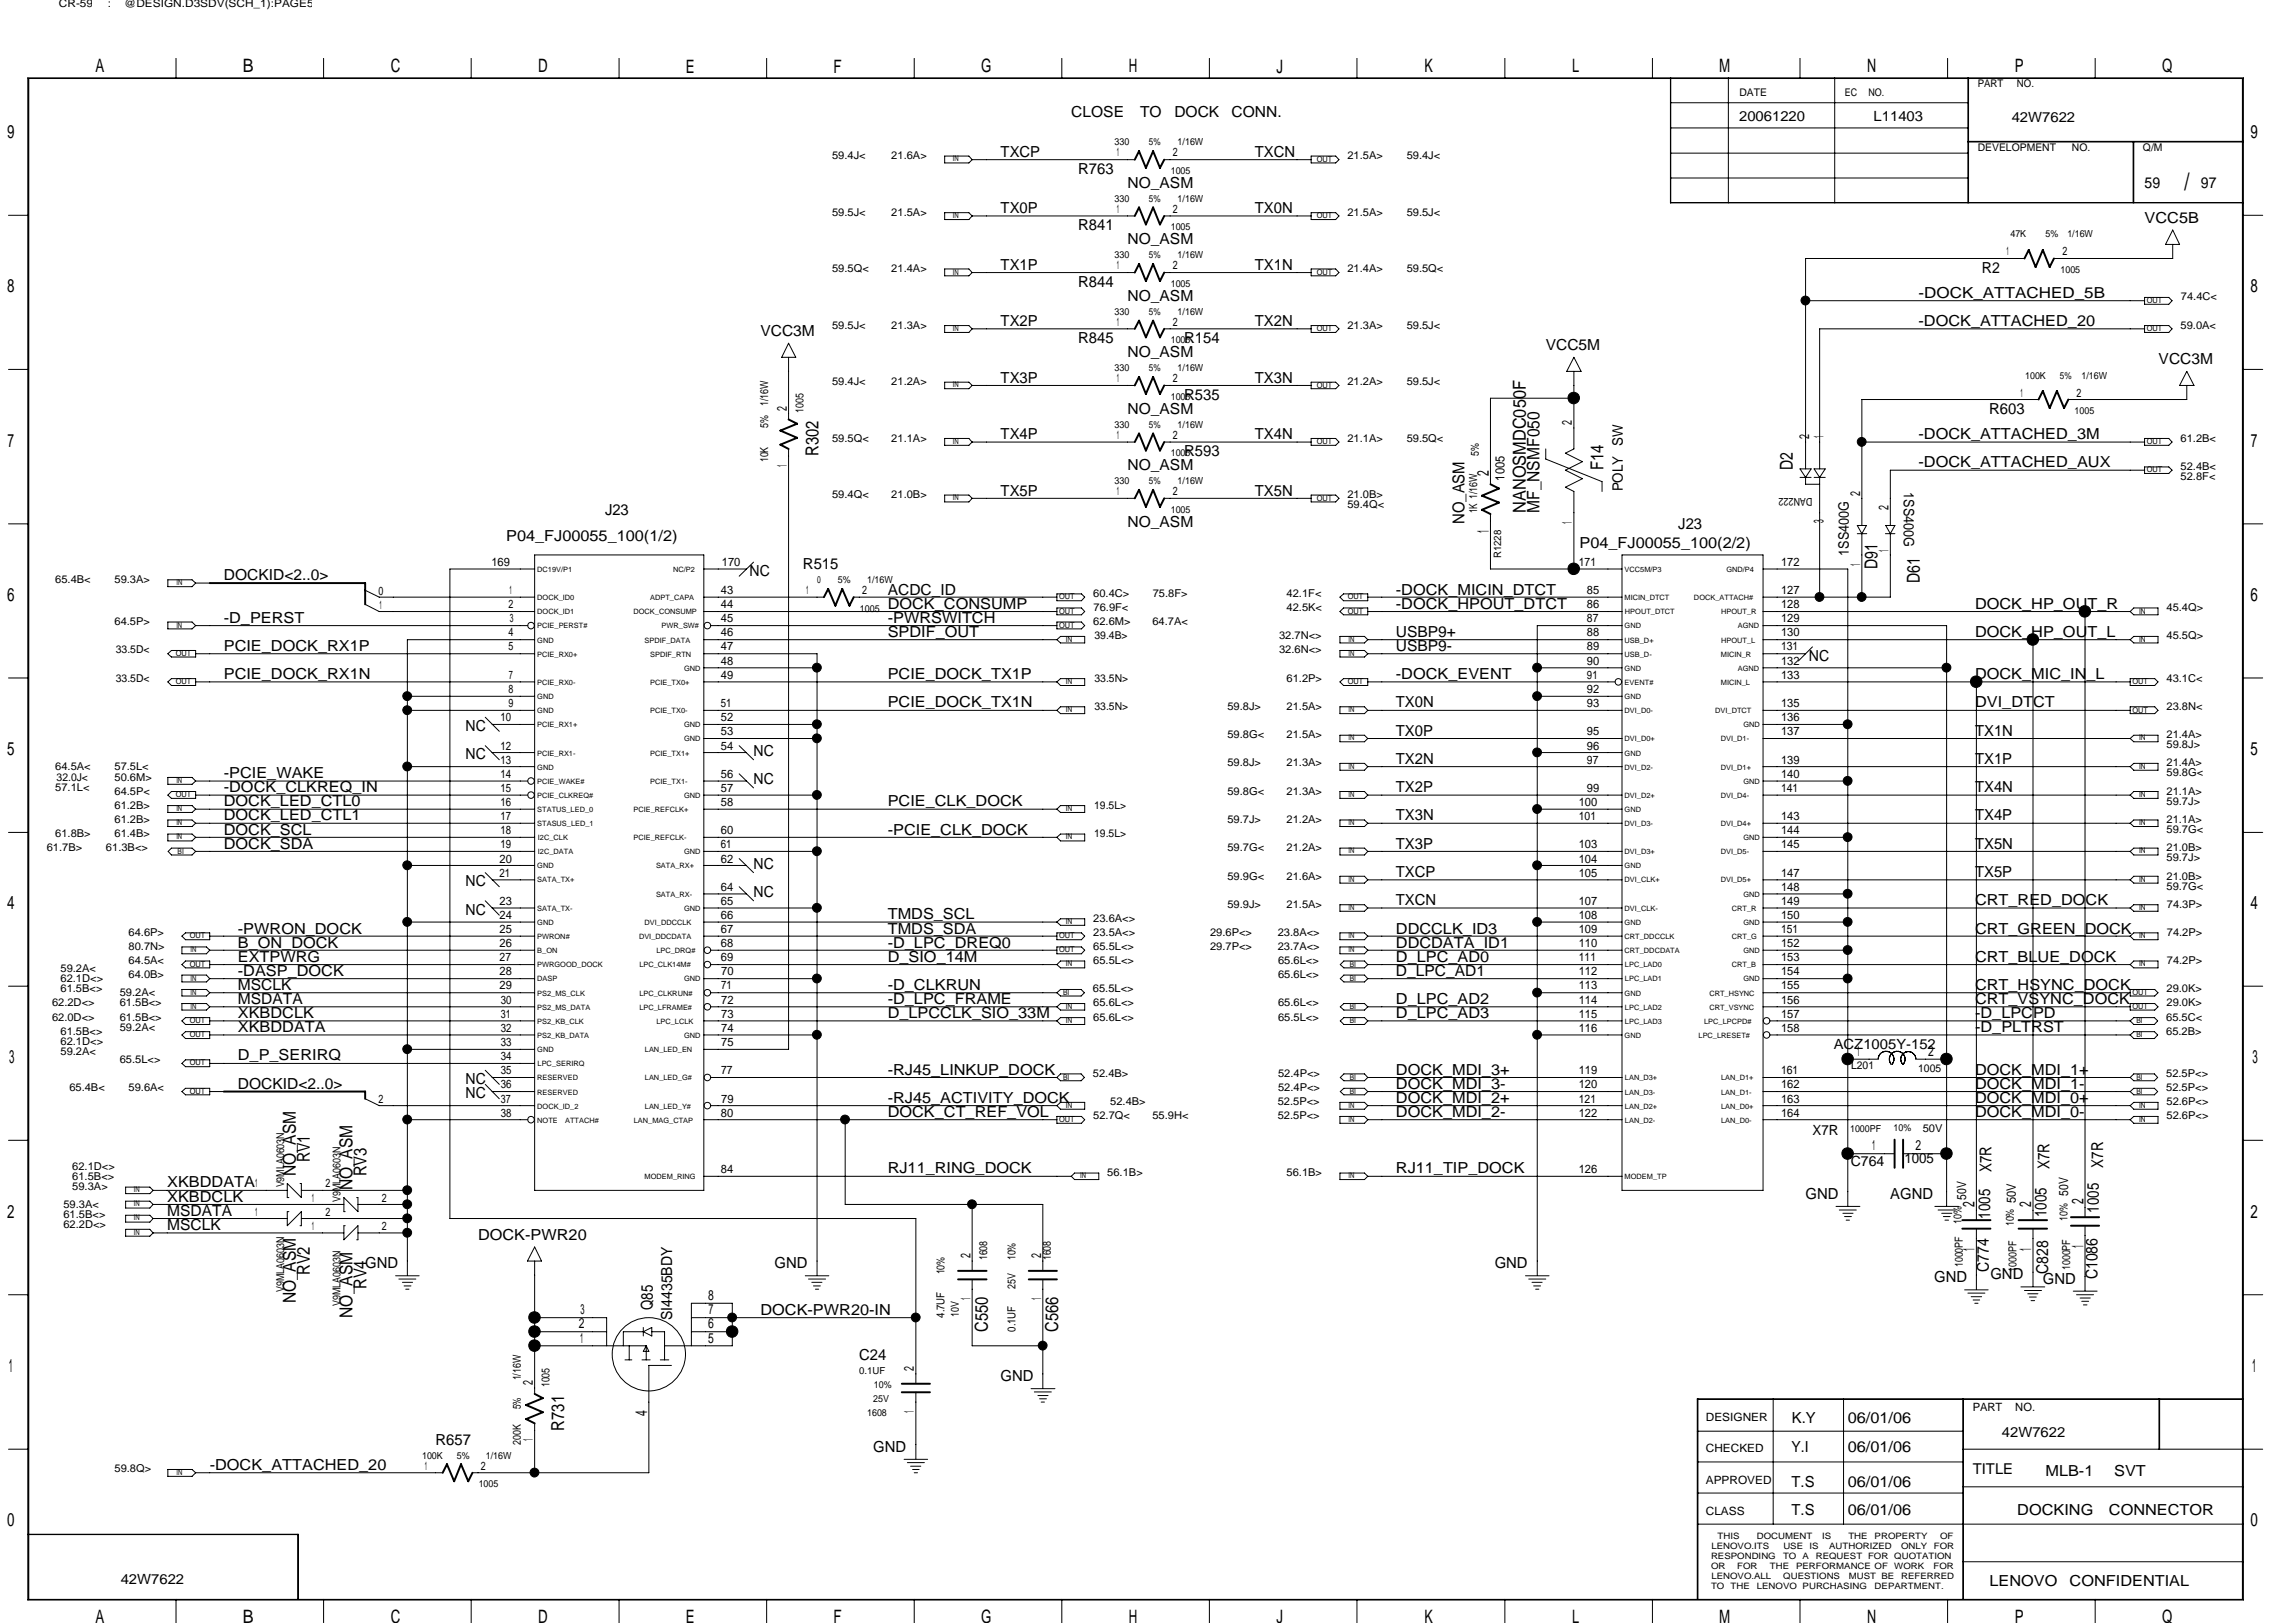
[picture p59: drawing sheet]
<svg xmlns="http://www.w3.org/2000/svg" width="297mm" height="210mm" viewBox="0 0 297 210" stroke-linecap="round" stroke-linejoin="round" font-family="sans-serif">
<defs><g id="words">
<text font-size="3.1" x="282.6" y="24.6">/</text>
<g font-size="2.4">
<text x="12.4" y="9.4">A</text>
<text x="31.4" y="9.4">B</text>
<text x="50.5" y="9.4">C</text>
<text x="69.6" y="9.4">D</text>
<text x="88.7" y="9.4">E</text>
<text x="107.8" y="9.4">F</text>
<text x="127" y="9.4">G</text>
<text x="146" y="9.4">H</text>
<text x="165.1" y="9.4">J</text>
<text x="184.3" y="9.4">K</text>
<text x="203.4" y="9.4">L</text>
<text x="222.4" y="9.4">M</text>
<text x="241.6" y="9.4">N</text>
<text x="260.6" y="9.4">P</text>
<text x="279.7" y="9.4">Q</text>
<text x=".9" y="17.9">9</text>
<text x="291.2" y="17.9">9</text>
<text x=".9" y="37.8">8</text>
<text x="291.2" y="37.8">8</text>
<text x="1" y="57.8">7</text>
<text x="291.2" y="57.8">7</text>
<text x=".9" y="77.8">6</text>
<text x="291.2" y="77.8">6</text>
<text x=".9" y="97.7">5</text>
<text x="291.2" y="97.7">5</text>
<text x=".9" y="117.6">4</text>
<text x="291.2" y="117.6">4</text>
<text x="1.2" y="137.6">3</text>
<text x="291.4" y="137.6">3</text>
<text x=".9" y="157.5">2</text>
<text x="291.2" y="157.5">2</text>
<text x="1.1" y="177.5">1</text>
<text x="291.4" y="177.5">1</text>
<text x=".9" y="197.4">0</text>
<text x="291.2" y="197.4">0</text>
<text x="12.4" y="210">A</text>
<text x="31.4" y="210">B</text>
<text x="50.5" y="210">C</text>
<text x="69.6" y="210">D</text>
<text x="127" y="210">G</text>
<text x="146" y="210">H</text>
<text x="184.3" y="210">K</text>
<text x="203.4" y="210">L</text>
<text x="222.4" y="210">M</text>
<text x="241.6" y="210">N</text>
<text x="260.6" y="210">P</text>
<text x="279.7" y="210">Q</text>
<text x="88.7" y="210">E</text>
<text x="107.8" y="210">F</text>
<text x="165.1" y="210">J</text>
</g>
<g font-size="2.3">
<text x="105.9" y="59" transform="rotate(-90 105.9 59)">R302</text>
<text x="207.4" y="60.8" transform="rotate(-90 207.4 60.8)">F14</text>
<text x="231.9" y="60.8" transform="rotate(-90 231.9 60.8)">D2</text>
<text x="197.4" y="66.3" transform="rotate(-90 197.4 66.3)">NANOSMDC050F</text>
<text x="242.9" y="73.6" transform="rotate(-90 242.9 73.6)">D91</text>
<text x="248.4" y="75.4" transform="rotate(-90 248.4 75.4)">D61</text>
<text x="38.3" y="152.2" transform="rotate(-90 38.3 152.2)">NO_ASM</text>
<text x="40.1" y="150.4" transform="rotate(-90 40.1 150.4)">RV1</text>
<text x="45.6" y="154" transform="rotate(-90 45.6 154)">NO_ASM</text>
<text x="47.4" y="152.2" transform="rotate(-90 47.4 152.2)">RV3</text>
<text x="40.1" y="165" transform="rotate(-90 40.1 165)">RV2</text>
<text x="47.4" y="166.8" transform="rotate(-90 47.4 166.8)">RV4</text>
<text x="38.3" y="168.6" transform="rotate(-90 38.3 168.6)">NO_ASM</text>
<text x="45.6" y="170.5" transform="rotate(-90 45.6 170.5)">NO_ASM</text>
<text x="127.8" y="172.3" transform="rotate(-90 127.8 172.3)">C550</text>
<text x="136.9" y="172.3" transform="rotate(-90 136.9 172.3)">C566</text>
<text x="73" y="185.1" transform="rotate(-90 73 185.1)">R731</text>
</g>
<text font-size="2.2" x="199.2" y="66.3" transform="rotate(-90 199.2 66.3)">MF_NSMF050</text>
<g font-size="2.1">
<text x="192.6" y="61.6" transform="rotate(-90 192.6 61.6)">2</text>
<text x="189.5" y="67.8" transform="rotate(-90 189.5 67.8)">NO_ASM</text>
<text x="192.6" y="69" transform="rotate(-90 192.6 69)">1</text>
<text x="257.6" y="151.6" transform="rotate(-90 257.6 151.6)">X7R</text>
<text x="265.1" y="151.3" transform="rotate(-90 265.1 151.3)">X7R</text>
<text x="269.5" y="155.8" transform="rotate(-90 269.5 155.8)">2</text>
<text x="272.1" y="151.1" transform="rotate(-90 272.1 151.1)">X7R</text>
<text x="255.4" y="161.8" transform="rotate(-90 255.4 161.8)">1</text>
<text x="255.4" y="156.2" transform="rotate(-90 255.4 156.2)">2</text>
<text x="257.5" y="157.7" transform="rotate(-90 257.5 157.7)">1005</text>
<text x="262.8" y="161.8" transform="rotate(-90 262.8 161.8)">1</text>
<text x="262.8" y="156.2" transform="rotate(-90 262.8 156.2)">2</text>
<text x="264.7" y="157.5" transform="rotate(-90 264.7 157.5)">1005</text>
<text x="269.5" y="161.5" transform="rotate(-90 269.5 161.5)">1</text>
<text x="271.5" y="156.9" transform="rotate(-90 271.5 156.9)">1005</text>
<text x="257.3" y="164.6" transform="rotate(-90 257.3 164.6)">C774</text>
<text x="265" y="164.8" transform="rotate(-90 265 164.8)">C828</text>
<text x="271.4" y="165.5" transform="rotate(-90 271.4 165.5)">C1086</text>
<text x="84.5" y="169.5" transform="rotate(-90 84.5 169.5)">Q85</text>
<text x="83.7" y="183.2" transform="rotate(-90 83.7 183.2)">4</text>
</g>
<g font-size="2">
<text x="138.6" y="15.2">CLOSE</text>
<text x="147.5" y="15.2">TO</text>
<text x="151.9" y="15.2">DOCK</text>
<text x="159.3" y="15.2">CONN.</text>
<text x="129.5" y="20.3">TXCP</text>
<text x="139.5" y="22.5">R763</text>
<text x="162.3" y="20.3">TXCN</text>
<text x="129.5" y="27.6">TX0P</text>
<text x="139.5" y="29.8">R841</text>
<text x="145.9" y="24.3">NO_ASM</text>
<text x="162.3" y="27.6">TX0N</text>
<text x="277.4" y="24.3">59</text>
<text x="277.4" y="28.9">VCC5B</text>
<text x="284.7" y="24.3">97</text>
<text x="129.5" y="34.9">TX1P</text>
<text x="145.9" y="31.6">NO_ASM</text>
<text x="162.3" y="34.9">TX1N</text>
<text x="256.4" y="35.3">R2</text>
<text x="139.5" y="37.1">R844</text>
<text x="145.9" y="38.9">NO_ASM</text>
<text x="248.2" y="38.6">-DOCK_ATTACHED_5B</text>
<text x="98.4" y="43.5">VCC3M</text>
<text x="129.5" y="42.2">TX2P</text>
<text x="139.5" y="44.4">R845</text>
<text x="145.9" y="46.2">NO_ASM</text>
<text x="153.2" y="44.4">R154</text>
<text x="162.3" y="42.2">TX2N</text>
<text x="200" y="45.3">VCC5M</text>
<text x="248.2" y="42.2">-DOCK_ATTACHED_20</text>
<text x="279.3" y="47.1">VCC3M</text>
<text x="129.5" y="49.5">TX3P</text>
<text x="145.9" y="53.5">NO_ASM</text>
<text x="153.2" y="51.7">R535</text>
<text x="162.3" y="49.5">TX3N</text>
<text x="257.3" y="53.5">R603</text>
<text x="129.5" y="56.8">TX4P</text>
<text x="153.2" y="59">R593</text>
<text x="162.3" y="56.8">TX4N</text>
<text x="248.2" y="56.8">-DOCK_ATTACHED_3M</text>
<text x="129.5" y="64.1">TX5P</text>
<text x="145.9" y="60.8">NO_ASM</text>
<text x="162.3" y="64.1">TX5N</text>
<text x="248.2" y="60.5">-DOCK_ATTACHED_AUX</text>
<text x="65.5" y="70">P04_FJ00055_100(1/2)</text>
<text x="78.3" y="66.6">J23</text>
<text x="145.9" y="68.2">NO_ASM</text>
<text x="204.3" y="70.9">P04_FJ00055_100(2/2)</text>
<text x="217.1" y="68.5">J23</text>
<text x="29" y="75.1">DOCKID&lt;2..0&gt;</text>
<text x="97" y="74.5">NC</text>
<text x="103.9" y="73.6">R515</text>
<text x="114.8" y="76.9">ACDC_ID</text>
<text x="180.6" y="76.9">-DOCK_MICIN_DTCT</text>
<text x="29" y="80.6">-D_PERST</text>
<text x="114.8" y="78.7">DOCK_CONSUMP</text>
<text x="114.8" y="82.4">SPDIF_OUT</text>
<text x="114.8" y="80.6">-PWRSWITCH</text>
<text x="180.6" y="82.4">USBP9+</text>
<text x="180.6" y="78.7">-DOCK_HPOUT_DTCT</text>
<text x="255.5" y="78.7">DOCK_HP_OUT_R</text>
<text x="255.5" y="82.4">DOCK_HP_OUT_L</text>
<text x="29" y="87.9">PCIE_DOCK_RX1N</text>
<text x="29" y="84.2">PCIE_DOCK_RX1P</text>
<text x="114.8" y="87.9">PCIE_DOCK_TX1P</text>
<text x="180.6" y="87.9">-DOCK_EVENT</text>
<text x="180.6" y="84.2">USBP9-</text>
<text x="234" y="85.5">NC</text>
<text x="255.5" y="87.9">DOCK_MIC_IN_L</text>
<text x="60.2" y="94.6">NC</text>
<text x="114.8" y="91.5">PCIE_DOCK_TX1N</text>
<text x="180.6" y="95.2">TX0P</text>
<text x="180.6" y="91.5">TX0N</text>
<text x="255.5" y="95.2">TX1N</text>
<text x="255.5" y="91.5">DVI_DTCT</text>
<text x="29" y="100.7">-PCIE_WAKE</text>
<text x="60.2" y="98.3">NC</text>
<text x="97.5" y="97.8">NC</text>
<text x="97.5" y="101.5">NC</text>
<text x="180.6" y="98.8">TX2N</text>
<text x="255.5" y="98.8">TX1P</text>
<text x="29" y="108">DOCK_SCL</text>
<text x="29" y="106.1">DOCK_LED_CTL1</text>
<text x="29" y="104.3">DOCK_LED_CTL0</text>
<text x="29" y="102.5">-DOCK_CLKREQ_IN</text>
<text x="114.8" y="104.3">PCIE_CLK_DOCK</text>
<text x="114.8" y="108">-PCIE_CLK_DOCK</text>
<text x="180.6" y="102.5">TX2P</text>
<text x="180.6" y="106.1">TX3N</text>
<text x="255.5" y="102.5">TX4N</text>
<text x="255.5" y="106.1">TX4P</text>
<text x="29" y="109.8">DOCK_SDA</text>
<text x="97.5" y="112.4">NC</text>
<text x="180.6" y="109.8">TX3P</text>
<text x="180.6" y="113.5">TXCP</text>
<text x="255.5" y="113.5">TX5P</text>
<text x="255.5" y="109.8">TX5N</text>
<text x="60.2" y="114.7">NC</text>
<text x="60.2" y="118.4">NC</text>
<text x="97.5" y="116.1">NC</text>
<text x="114.8" y="118.9">TMDS_SCL</text>
<text x="180.6" y="117.1">TXCN</text>
<text x="255.5" y="117.1">CRT_RED_DOCK</text>
<text x="30.8" y="124.4">EXTPWRG</text>
<text x="30.8" y="120.8">-PWRON_DOCK</text>
<text x="30.8" y="122.6">B_ON_DOCK</text>
<text x="114.8" y="124.4">D_SIO_14M</text>
<text x="114.8" y="120.8">TMDS_SDA</text>
<text x="114.8" y="122.6">-D_LPC_DREQ0</text>
<text x="180.6" y="120.8">DDCCLK_ID3</text>
<text x="180.6" y="122.6">DDCDATA_ID1</text>
<text x="180.6" y="124.4">D_LPC_AD0</text>
<text x="255.5" y="120.8">CRT_GREEN_DOCK</text>
<text x="255.5" y="124.4">CRT_BLUE_DOCK</text>
<text x="30.8" y="128.1">MSCLK</text>
<text x="30.8" y="129.9">MSDATA</text>
<text x="30.8" y="126.2">-DASP_DOCK</text>
<text x="30.8" y="131.7">XKBDCLK</text>
<text x="114.8" y="128.1">-D_CLKRUN</text>
<text x="114.8" y="129.9">-D_LPC_FRAME</text>
<text x="114.8" y="131.7">D_LPCCLK_SIO_33M</text>
<text x="180.6" y="126.2">D_LPC_AD1</text>
<text x="180.6" y="129.9">D_LPC_AD2</text>
<text x="180.6" y="131.7">D_LPC_AD3</text>
<text x="255.5" y="128.1">CRT_HSYNC_DOCK</text>
<text x="255.5" y="129.9">CRT_VSYNC_DOCK</text>
<text x="255.5" y="131.7">-D_LPCPD</text>
<text x="30.8" y="133.6">XKBDDATA</text>
<text x="30.8" y="137.2">D_P_SERIRQ</text>
<text x="255.5" y="133.6">-D_PLTRST</text>
<text x="30.8" y="140.8">DOCKID&lt;2..0&gt;</text>
<text x="60.2" y="140.3">NC</text>
<text x="60.2" y="142.1">NC</text>
<text x="114.8" y="139">-RJ45_LINKUP_DOCK</text>
<text x="114.8" y="142.7">-RJ45_ACTIVITY_DOCK</text>
<text x="180.6" y="139">DOCK_MDI_3+</text>
<text x="180.6" y="140.8">DOCK_MDI_3-</text>
<text x="180.6" y="142.7">DOCK_MDI_2+</text>
<text x="255.5" y="140.8">DOCK_MDI_1-</text>
<text x="255.5" y="142.7">DOCK_MDI_0+</text>
<text x="255.5" y="139">DOCK_MDI_1+</text>
<text x="114.8" y="144.5">DOCK_CT_REF_VOL</text>
<text x="180.6" y="144.5">DOCK_MDI_2-</text>
<text x="255.5" y="144.5">DOCK_MDI_0-</text>
<text x="21.6" y="153.6">XKBDDATA</text>
<text x="21.6" y="155.5">XKBDCLK</text>
<text x="114.8" y="151.8">RJ11_RING_DOCK</text>
<text x="180.6" y="151.8">RJ11_TIP_DOCK</text>
<text x="233.6" y="155.1">GND</text>
<text x="244.6" y="155.1">AGND</text>
<text x="21.6" y="159.1">MSCLK</text>
<text x="21.6" y="157.3">MSDATA</text>
<text x="61.8" y="160.4">DOCK-PWR20</text>
<text x="47.2" y="164">GND</text>
<text x="100.2" y="164">GND</text>
<text x="193.4" y="164">GND</text>
<text x="250.2" y="165.9">GND</text>
<text x="257.5" y="165.5">GND</text>
<text x="264.3" y="166.1">GND</text>
<text x="86.9" y="170.8" transform="rotate(-90 86.9 170.8)">SI4435BDY</text>
<text x="98.4" y="170.1">DOCK-PWR20-IN</text>
<text x="111.2" y="175.9">C24</text>
<text x="129.5" y="178.7">GND</text>
<text x="231.8" y="184.1">K.Y</text>
<text x="239.1" y="184.1">06/01/06</text>
<text x="27.1" y="190.2">-DOCK_ATTACHED_20</text>
<text x="56.3" y="186.9">R657</text>
<text x="113" y="187.8">GND</text>
<text x="231.8" y="187.8">Y.I</text>
<text x="239.1" y="187.8">06/01/06</text>
<text x="264.6" y="190.9">MLB-1</text>
<text x="273.5" y="190.9">SVT</text>
<text x="231.8" y="192.4">T.S</text>
<text x="231.8" y="196">T.S</text>
<text x="239.1" y="192.4">06/01/06</text>
<text x="239.1" y="196">06/01/06</text>
<text x="261" y="196">DOCKING</text>
<text x="272.8" y="196">CONNECTOR</text>
<text x="257.4" y="205.2">LENOVO</text>
<text x="267.8" y="205.2">CONFIDENTIAL</text>
</g>
<g font-size="1.9">
<text x="210" y="57.7" transform="rotate(-90 210 57.7)">SW</text>
<text x="210" y="63.6" transform="rotate(-90 210 63.6)">POLY</text>
<text x="246.3" y="63.7" transform="rotate(90 246.3 63.7)">1SS400G</text>
<text x="239.2" y="71.9" transform="rotate(-90 239.2 71.9)">1SS400G</text>
<text x="255.2" y="190.7">TITLE</text>
</g>
<g font-size="1.8">
<text x="225" y="15.7">20061220</text>
<text x="242.4" y="15.7">L11403</text>
<text x="260.3" y="15.8">42W7622</text>
<text x="101.8" y="53.2" transform="rotate(-90 101.8 53.2)">2</text>
<text x="203.4" y="55" transform="rotate(-90 203.4 55)">2</text>
<text x="234.1" y="56.8" transform="rotate(-90 234.1 56.8)">2</text>
<text x="235.9" y="56.7" transform="rotate(-90 235.9 56.7)">1</text>
<text x="101.8" y="60.4" transform="rotate(-90 101.8 60.4)">1</text>
<text x="240.7" y="64.1" transform="rotate(-90 240.7 64.1)">2</text>
<text x="244.3" y="66" transform="rotate(-90 244.3 66)">2</text>
<text x="203.4" y="67.7" transform="rotate(-90 203.4 67.7)">1</text>
<text x="235.9" y="67.7" transform="rotate(-90 235.9 67.7)">3</text>
<text x="244.3" y="71.4" transform="rotate(-90 244.3 71.4)">1</text>
<text x="240.7" y="73.2" transform="rotate(-90 240.7 73.2)">1</text>
<text x="237.2" y="135.7">ACZ1005Y-152</text>
<text x="240.2" y="136.6">1</text>
<text x="249.5" y="136.6">2</text>
<text x="234.5" y="146.9">X7R</text>
<text x="242.2" y="148.8">1</text>
<text x="247.8" y="148.8">2</text>
<text x="239.4" y="150.9">C764</text>
<text x="246.4" y="150.5">1005</text>
<text x="125.6" y="162.8" transform="rotate(-90 125.6 162.8)">2</text>
<text x="134.7" y="162.8" transform="rotate(-90 134.7 162.8)">2</text>
<text x="74.9" y="171.9">2</text>
<text x="75.1" y="173.7">1</text>
<text x="75.1" y="170.1">3</text>
<text x="91.6" y="168.2">8</text>
<text x="91.6" y="171.9">6</text>
<text x="91.6" y="173.7">5</text>
<text x="91.6" y="170.1">7</text>
<text x="125.6" y="168.2" transform="rotate(-90 125.6 168.2)">1</text>
<text x="134.7" y="168.2" transform="rotate(-90 134.7 168.2)">1</text>
<text x="68.9" y="179.2" transform="rotate(-90 68.9 179.2)">2</text>
<text x="118.2" y="177.4" transform="rotate(-90 118.2 177.4)">2</text>
<text x="118.2" y="182.8" transform="rotate(-90 118.2 182.8)">1</text>
<text x="259" y="185.9">42W7622</text>
<text x="68.9" y="186.5" transform="rotate(-90 68.9 186.5)">1</text>
<text x="15.6" y="204.9">42W7622</text>
</g>
<g font-size="1.7">
<text x="194.6" y="62.2" transform="rotate(-90 194.6 62.2)">1005</text>
<text x="254.4" y="155.3" transform="rotate(-90 254.4 155.3)">50V</text>
<text x="260.8" y="155.7" transform="rotate(-90 260.8 155.7)">50V</text>
<text x="267.5" y="154.7" transform="rotate(-90 267.5 154.7)">50V</text>
</g>
<g font-size="1.5">
<text x="144.5" y="20.2">1</text>
<text x="151.7" y="20.2">2</text>
<text x="144.5" y="27.6">1</text>
<text x="151.7" y="27.6">2</text>
<text x="144.5" y="34.8">1</text>
<text x="151.7" y="34.8">2</text>
<text x="259.6" y="33">1</text>
<text x="266.8" y="33">2</text>
<text x="144.5" y="42.2">1</text>
<text x="151.7" y="42.2">2</text>
<text x="144.5" y="49.4">1</text>
<text x="151.7" y="49.4">2</text>
<text x="261.4" y="51.3">1</text>
<text x="268.6" y="51.3">2</text>
<text x="144.5" y="56.8">1</text>
<text x="151.7" y="56.8">2</text>
<text x="144.5" y="64.1">1</text>
<text x="151.7" y="64.1">2</text>
<text x="49" y="77">0</text>
<text x="63.6" y="73.2">169</text>
<text x="65.9" y="76.9">1</text>
<text x="93.3" y="76.9">43</text>
<text x="93.4" y="73.2">170</text>
<text x="104.3" y="76.9">1</text>
<text x="111.5" y="76.9">2</text>
<text x="204.3" y="73.2">171</text>
<text x="205.3" y="76.9">85</text>
<text x="230.4" y="73.2">172</text>
<text x="230.4" y="76.9">127</text>
<text x="49.1" y="78.8">1</text>
<text x="65.8" y="82.3">4</text>
<text x="65.8" y="78.7">2</text>
<text x="66" y="80.5">3</text>
<text x="93.3" y="82.3">46</text>
<text x="93.3" y="80.5">45</text>
<text x="93.3" y="78.7">44</text>
<text x="205.3" y="82.3">88</text>
<text x="205.3" y="80.5">87</text>
<text x="205.3" y="78.7">86</text>
<text x="230.4" y="82.3">130</text>
<text x="230.4" y="80.5">129</text>
<text x="230.4" y="78.7">128</text>
<text x="65.8" y="89.7">8</text>
<text x="65.8" y="84.2">5</text>
<text x="65.8" y="87.8">7</text>
<text x="93.3" y="87.8">49</text>
<text x="93.3" y="86">48</text>
<text x="93.3" y="84.2">47</text>
<text x="205.3" y="89.7">92</text>
<text x="205.3" y="87.8">91</text>
<text x="205.3" y="86">90</text>
<text x="205.3" y="84.2">89</text>
<text x="230.4" y="87.8">133</text>
<text x="230.4" y="86">132</text>
<text x="230.4" y="84.2">131</text>
<text x="64.8" y="93.3">10</text>
<text x="65.8" y="91.5">9</text>
<text x="93.3" y="95.1">53</text>
<text x="93.3" y="93.3">52</text>
<text x="93.3" y="91.5">51</text>
<text x="205.3" y="95.1">95</text>
<text x="205.3" y="91.5">93</text>
<text x="230.4" y="95.1">137</text>
<text x="230.4" y="93.3">136</text>
<text x="230.4" y="91.5">135</text>
<text x="64.8" y="100.6">14</text>
<text x="64.8" y="98.8">13</text>
<text x="64.8" y="97">12</text>
<text x="93.3" y="100.6">56</text>
<text x="93.3" y="97">54</text>
<text x="205.3" y="98.8">97</text>
<text x="205.3" y="97">96</text>
<text x="230.4" y="100.6">140</text>
<text x="230.4" y="98.8">139</text>
<text x="64.8" y="107.9">18</text>
<text x="64.8" y="106.1">17</text>
<text x="64.8" y="104.3">16</text>
<text x="64.8" y="102.4">15</text>
<text x="93.3" y="107.9">60</text>
<text x="93.3" y="104.3">58</text>
<text x="93.3" y="102.4">57</text>
<text x="204.3" y="106.1">101</text>
<text x="204.3" y="104.3">100</text>
<text x="205.3" y="102.4">99</text>
<text x="230.4" y="107.9">144</text>
<text x="230.4" y="106.1">143</text>
<text x="230.4" y="102.4">141</text>
<text x="64.6" y="113.4">21</text>
<text x="64.6" y="111.6">20</text>
<text x="64.8" y="109.8">19</text>
<text x="93.3" y="111.6">62</text>
<text x="93.3" y="109.8">61</text>
<text x="204.3" y="113.4">105</text>
<text x="204.3" y="111.6">104</text>
<text x="204.3" y="109.8">103</text>
<text x="230.4" y="113.4">147</text>
<text x="230.4" y="109.8">145</text>
<text x="64.6" y="118.9">24</text>
<text x="64.6" y="117.1">23</text>
<text x="93.3" y="118.9">66</text>
<text x="93.3" y="117.1">65</text>
<text x="93.3" y="115.2">64</text>
<text x="204.3" y="118.9">108</text>
<text x="204.3" y="117.1">107</text>
<text x="230.4" y="118.9">150</text>
<text x="230.4" y="117.1">149</text>
<text x="230.4" y="115.2">148</text>
<text x="64.6" y="124.4">27</text>
<text x="64.6" y="122.6">26</text>
<text x="64.6" y="120.7">25</text>
<text x="93.3" y="124.4">69</text>
<text x="93.3" y="122.6">68</text>
<text x="93.3" y="120.7">67</text>
<text x="204.3" y="124.4">111</text>
<text x="204.3" y="122.6">110</text>
<text x="204.3" y="120.7">109</text>
<text x="230.4" y="124.4">153</text>
<text x="230.4" y="122.6">152</text>
<text x="230.4" y="120.7">151</text>
<text x="64.6" y="128">29</text>
<text x="64.6" y="126.2">28</text>
<text x="64.8" y="131.7">31</text>
<text x="64.8" y="129.8">30</text>
<text x="93.3" y="131.7">73</text>
<text x="93.3" y="129.8">72</text>
<text x="93.3" y="128">71</text>
<text x="93.3" y="126.2">70</text>
<text x="204.3" y="131.7">115</text>
<text x="204.3" y="129.8">114</text>
<text x="204.3" y="128">113</text>
<text x="204.3" y="126.2">112</text>
<text x="230.4" y="131.7">157</text>
<text x="230.4" y="129.8">156</text>
<text x="230.4" y="128">155</text>
<text x="230.4" y="126.2">154</text>
<text x="64.8" y="137.2">34</text>
<text x="64.8" y="135.3">33</text>
<text x="64.8" y="133.5">32</text>
<text x="93.3" y="135.3">75</text>
<text x="93.3" y="133.5">74</text>
<text x="204.3" y="133.5">116</text>
<text x="230.4" y="133.5">158</text>
<text x="49" y="142.7">2</text>
<text x="64.8" y="142.7">37</text>
<text x="64.8" y="140.8">36</text>
<text x="64.8" y="139">35</text>
<text x="93.3" y="142.7">79</text>
<text x="93.3" y="139">77</text>
<text x="204.3" y="142.7">121</text>
<text x="204.3" y="140.8">120</text>
<text x="204.3" y="139">119</text>
<text x="230.4" y="142.7">163</text>
<text x="230.4" y="140.8">162</text>
<text x="230.4" y="139">161</text>
<text x="64.8" y="144.5">38</text>
<text x="93.3" y="144.5">80</text>
<text x="204.3" y="144.5">122</text>
<text x="230.4" y="144.5">164</text>
<text x="33" y="153.6">1</text>
<text x="40.3" y="155.4">1</text>
<text x="42.1" y="153.6">2</text>
<text x="49.4" y="155.4">2</text>
<text x="93.3" y="151.8">84</text>
<text x="204.3" y="151.8">126</text>
<text x="33" y="157.3">1</text>
<text x="40.3" y="159.1">1</text>
<text x="42.1" y="157.3">2</text>
<text x="49.4" y="159.1">2</text>
<text x="220.7" y="183.9">DESIGNER</text>
<text x="255.2" y="182.6">PART</text>
<text x="260.7" y="182.6">NO.</text>
<text x="54.9" y="190.2">1</text>
<text x="62.2" y="190.2">2</text>
<text x="220.7" y="191.9">APPROVED</text>
<text x="220.7" y="187.9">CHECKED</text>
<text x="220.7" y="196">CLASS</text>
</g>
<g font-size="1.4">
<text x="7.6" y=".9">CR-59</text>
<text x="14" y=".9">:</text>
<text x="16.1" y=".9">@DESIGN.D3SDV(SCH_1):PAGE5</text>
<text x="255.9" y="11.3">PART</text>
<text x="260.9" y="11.3">NO.</text>
<text x="225" y="12.4">DATE</text>
<text x="238.7" y="12.4">EC</text>
<text x="241.7" y="12.4">NO.</text>
<text x="107.7" y="20.6">59.4J&lt;</text>
<text x="115.3" y="20.6">21.6A&gt;</text>
<text x="174.3" y="20.6">21.5A&gt;</text>
<text x="182" y="20.6">59.4J&lt;</text>
<text x="255.9" y="19.6">DEVELOPMENT</text>
<text x="268.1" y="19.6">NO.</text>
<text x="277.2" y="19.6">Q/M</text>
<text x="107.7" y="27.9">59.5J&lt;</text>
<text x="115.3" y="27.9">21.5A&gt;</text>
<text x="174.3" y="27.9">21.5A&gt;</text>
<text x="182" y="27.9">59.5J&lt;</text>
<text x="107.7" y="35.2">59.5Q&lt;</text>
<text x="115.3" y="35.2">21.4A&gt;</text>
<text x="174.3" y="35.2">21.4A&gt;</text>
<text x="182" y="35.2">59.5Q&lt;</text>
<text x="282.1" y="38.9">74.4C&lt;</text>
<text x="107.7" y="42.5">59.5J&lt;</text>
<text x="115.3" y="42.5">21.3A&gt;</text>
<text x="174.3" y="42.5">21.3A&gt;</text>
<text x="182" y="42.5">59.5J&lt;</text>
<text x="282.1" y="42.5">59.0A&lt;</text>
<text x="99.4" y="52.5" transform="rotate(-90 99.4 52.5)">1/16W</text>
<text x="104" y="53.4" transform="rotate(-90 104 53.4)">1005</text>
<text x="107.7" y="49.8">59.4J&lt;</text>
<text x="115.3" y="49.8">21.2A&gt;</text>
<text x="174.3" y="49.8">21.2A&gt;</text>
<text x="182" y="49.8">59.5J&lt;</text>
<text x="99.4" y="59.8" transform="rotate(-90 99.4 59.8)">10K</text>
<text x="99.4" y="55.4" transform="rotate(-90 99.4 55.4)">5%</text>
<text x="107.7" y="57.2">59.5Q&lt;</text>
<text x="115.3" y="57.2">21.1A&gt;</text>
<text x="174.3" y="57.1">21.1A&gt;</text>
<text x="182" y="57.1">59.5Q&lt;</text>
<text x="191.3" y="59" transform="rotate(-90 191.3 59)">5%</text>
<text x="282.1" y="57.2">61.2B&lt;</text>
<text x="107.7" y="64.4">59.4Q&lt;</text>
<text x="115.3" y="64.4">21.0B&gt;</text>
<text x="174.3" y="64.4">21.0B&gt;</text>
<text x="174.3" y="65.7">59.4Q&lt;</text>
<text x="234.5" y="64.4" transform="rotate(180 234.5 64.4)">DAN222</text>
<text x="282.1" y="60.8">52.4B&lt;</text>
<text x="282.1" y="62.1">52.8F&lt;</text>
<text x="191.1" y="66.4" transform="rotate(-90 191.1 66.4)">1K 1/16W</text>
<text x="7.2" y="75.4">65.4B&lt;</text>
<text x="14.8" y="75.4">59.3A&gt;</text>
<text x="141.4" y="77.2">60.4C&gt;</text>
<text x="149.1" y="77.2">75.8F&gt;</text>
<text x="166.5" y="77.2">42.1F&lt;</text>
<text x="14.8" y="80.9">64.5P&gt;</text>
<text x="141.4" y="80.9">62.6M&gt;</text>
<text x="141.5" y="79.1">76.9F&lt;</text>
<text x="141.6" y="82.7">39.4B&gt;</text>
<text x="149.1" y="80.9">64.7A&lt;</text>
<text x="165.5" y="82.7">32.7N&lt;&gt;</text>
<text x="166.5" y="79.1">42.5K&lt;</text>
<text x="280.3" y="79.1">45.4Q&gt;</text>
<text x="280.3" y="82.7">45.5Q&gt;</text>
<text x="15" y="88.2">33.5D&lt;</text>
<text x="15" y="84.5">33.5D&lt;</text>
<text x="141.6" y="88.2">33.5N&gt;</text>
<text x="165.5" y="84.5">32.6N&lt;&gt;</text>
<text x="166.5" y="88.2">61.2P&gt;</text>
<text x="280.3" y="88.2">43.1C&lt;</text>
<text x="141.6" y="91.9">33.5N&gt;</text>
<text x="158.8" y="95.5">59.8G&lt;</text>
<text x="158.8" y="91.9">59.8J&gt;</text>
<text x="166.5" y="95.5">21.5A&gt;</text>
<text x="166.5" y="91.9">21.5A&gt;</text>
<text x="280.3" y="95.5">21.4A&gt;</text>
<text x="280.3" y="91.9">23.8N&lt;</text>
<text x="7.2" y="99.7">64.5A&lt;</text>
<text x="7.3" y="101">32.0J&lt;</text>
<text x="14.8" y="101">50.6M&gt;</text>
<text x="14.8" y="99.7">57.5L&lt;</text>
<text x="158.8" y="99.1">59.8J&gt;</text>
<text x="166.5" y="99.1">21.3A&gt;</text>
<text x="280.3" y="96.8">59.8J&gt;</text>
<text x="280.3" y="99.1">21.4A&gt;</text>
<text x="280.3" y="100.5">59.8G&lt;</text>
<text x="7.2" y="102.3">57.1L&lt;</text>
<text x="14.8" y="104.6">61.2B&gt;</text>
<text x="14.8" y="106.5">61.2B&gt;</text>
<text x="14.8" y="102.8">64.5P&lt;</text>
<text x="141.6" y="104.6">19.5L&gt;</text>
<text x="158.8" y="102.8">59.8G&lt;</text>
<text x="158.8" y="106.5">59.7J&gt;</text>
<text x="166.5" y="102.8">21.3A&gt;</text>
<text x="166.5" y="106.5">21.2A&gt;</text>
<text x="280.3" y="102.8">21.1A&gt;</text>
<text x="280.3" y="104.1">59.7J&gt;</text>
<text x="280.3" y="106.5">21.1A&gt;</text>
<text x="280.3" y="107.8">59.7G&lt;</text>
<text x="6" y="110.1">61.7B&gt;</text>
<text x="7.2" y="108.3">61.8B&gt;</text>
<text x="13.7" y="110.1">61.3B&lt;&gt;</text>
<text x="14.8" y="108.3">61.4B&gt;</text>
<text x="141.6" y="108.3">19.5L&gt;</text>
<text x="158.8" y="110.1">59.7G&lt;</text>
<text x="158.8" y="113.8">59.9G&lt;</text>
<text x="166.5" y="110.1">21.2A&gt;</text>
<text x="166.5" y="113.8">21.6A&gt;</text>
<text x="280.3" y="113.8">21.0B&gt;</text>
<text x="280.3" y="110.1">21.0B&gt;</text>
<text x="280.3" y="111.4">59.7J&gt;</text>
<text x="141.4" y="119.3">23.6A&lt;&gt;</text>
<text x="158.8" y="117.4">59.9J&gt;</text>
<text x="166.5" y="117.4">21.5A&gt;</text>
<text x="280.3" y="115.1">59.7G&lt;</text>
<text x="280.3" y="117.4">74.3P&gt;</text>
<text x="7.8" y="125.8">59.2A&lt;</text>
<text x="16.6" y="121.1">64.6P&gt;</text>
<text x="16.6" y="122.9">80.7N&gt;</text>
<text x="16.6" y="124.8">64.5A&lt;</text>
<text x="141.4" y="124.8">65.5L&lt;&gt;</text>
<text x="141.4" y="122.9">65.5L&lt;&gt;</text>
<text x="141.4" y="121.1">23.5A&lt;&gt;</text>
<text x="156.5" y="122.9">29.7P&lt;&gt;</text>
<text x="156.5" y="121.1">29.6P&lt;&gt;</text>
<text x="165.3" y="121.1">23.8A&lt;&gt;</text>
<text x="165.3" y="122.9">23.7A&lt;&gt;</text>
<text x="165.4" y="124.8">65.6L&lt;&gt;</text>
<text x="280.3" y="121.1">74.2P&gt;</text>
<text x="280.3" y="124.8">74.2P&gt;</text>
<text x="6.7" y="130.2">62.2D&lt;&gt;</text>
<text x="7.8" y="128.4">61.5B&lt;&gt;</text>
<text x="7.8" y="127.1">62.1D&lt;&gt;</text>
<text x="15.5" y="130.2">61.5B&lt;&gt;</text>
<text x="15.5" y="128.9">59.2A&lt;</text>
<text x="16.6" y="126.6">64.0B&gt;</text>
<text x="141.4" y="128.4">65.5L&lt;&gt;</text>
<text x="141.4" y="130.2">65.6L&lt;&gt;</text>
<text x="165.4" y="126.6">65.6L&lt;&gt;</text>
<text x="165.4" y="130.2">65.6L&lt;&gt;</text>
<text x="280.3" y="128.4">29.0K&gt;</text>
<text x="280.3" y="130.2">29.0K&gt;</text>
<text x="6.7" y="132">62.0D&lt;&gt;</text>
<text x="7.8" y="133.9">61.5B&lt;&gt;</text>
<text x="7.8" y="135.2">62.1D&lt;&gt;</text>
<text x="7.8" y="136.5">59.2A&lt;</text>
<text x="15.5" y="137.5">65.5L&lt;&gt;</text>
<text x="15.5" y="132">61.5B&lt;&gt;</text>
<text x="15.5" y="133.3">59.2A&lt;</text>
<text x="141.4" y="132">65.6L&lt;&gt;</text>
<text x="165.4" y="132">65.5L&lt;&gt;</text>
<text x="280.2" y="132">65.5C&lt;</text>
<text x="280.2" y="133.9">65.2B&gt;</text>
<text x="9" y="141.2">65.4B&lt;</text>
<text x="16.6" y="141.2">59.6A&lt;</text>
<text x="141.4" y="139.4">52.4B&gt;</text>
<text x="143.6" y="143">52.4B&gt;</text>
<text x="165.3" y="143">52.5P&lt;&gt;</text>
<text x="165.4" y="139.4">52.4P&lt;&gt;</text>
<text x="165.4" y="141.2">52.4P&lt;&gt;</text>
<text x="239.5" y="138.3">L201</text>
<text x="248.2" y="138.6">1005</text>
<text x="280.2" y="141.2">52.5P&lt;&gt;</text>
<text x="280.2" y="139.4">52.5P&lt;&gt;</text>
<text x="280.3" y="143">52.6P&lt;&gt;</text>
<text x="141.4" y="144.8">52.7Q&lt;</text>
<text x="149.1" y="144.8">55.9H&lt;</text>
<text x="165.3" y="144.8">52.5P&lt;&gt;</text>
<text x="248.7" y="146.5">50V</text>
<text x="280.3" y="144.8">52.6P&lt;&gt;</text>
<text x="9.4" y="154">59.3A&gt;</text>
<text x="9.4" y="152.7">61.5B&lt;&gt;</text>
<text x="9.4" y="151.3">62.1D&lt;&gt;</text>
<text x="36.7" y="153.6" transform="rotate(-90 36.7 153.6)">V9MLA0603N</text>
<text x="44.1" y="155.5" transform="rotate(-90 44.1 155.5)">V9MLA0603N</text>
<text x="143.3" y="152.1">56.1B&gt;</text>
<text x="166.5" y="152.1">56.1B&gt;</text>
<text x="8.2" y="157.6">61.5B&lt;&gt;</text>
<text x="8.2" y="158.9">62.2D&lt;&gt;</text>
<text x="8.2" y="156.3">59.3A&lt;</text>
<text x="253.8" y="158.3" transform="rotate(-90 253.8 158.3)">10%</text>
<text x="260.5" y="158.7" transform="rotate(-90 260.5 158.7)">10%</text>
<text x="267.5" y="157.9" transform="rotate(-90 267.5 157.9)">10%</text>
<text x="36.7" y="167.2" transform="rotate(-90 36.7 167.2)">V9MLA0603N</text>
<text x="122.2" y="164.9" transform="rotate(-90 122.2 164.9)">10%</text>
<text x="127.7" y="163.1" transform="rotate(-90 127.7 163.1)">1608</text>
<text x="131.4" y="166.8" transform="rotate(-90 131.4 166.8)">25V</text>
<text x="131.4" y="163.1" transform="rotate(-90 131.4 163.1)">10%</text>
<text x="135.9" y="163.1" transform="rotate(-90 135.9 163.1)">1608</text>
<text x="254" y="164" transform="rotate(-90 254 164)">1000PF</text>
<text x="260.9" y="164.5" transform="rotate(-90 260.9 164.5)">1000PF</text>
<text x="267.8" y="164.3" transform="rotate(-90 267.8 164.3)">1000PF</text>
<text x="44.1" y="169" transform="rotate(-90 44.1 169)">V9MLA0603N</text>
<text x="122.2" y="170.5" transform="rotate(-90 122.2 170.5)">4.7UF</text>
<text x="124" y="170.4" transform="rotate(-90 124 170.4)">10V</text>
<text x="131.4" y="172.3" transform="rotate(-90 131.4 172.3)">0.1UF</text>
<text x="67.4" y="178.6" transform="rotate(-90 67.4 178.6)">1/16W</text>
<text x="71.1" y="179.5" transform="rotate(-90 71.1 179.5)">1005</text>
<text x="67.4" y="182.3" transform="rotate(-90 67.4 182.3)">5%</text>
<text x="14.8" y="190.5">59.8Q&gt;</text>
<text x="67.4" y="186.9" transform="rotate(-90 67.4 186.9)">200K</text>
</g>
<g font-size="1.3">
<text x="144.2" y="18.8">330</text>
<text x="148.6" y="18.8">5%</text>
<text x="151.5" y="22.5">1005</text>
<text x="152.4" y="18.8">1/16W</text>
<text x="144.2" y="26.1">330</text>
<text x="148.6" y="26.1">5%</text>
<text x="151.5" y="29.8">1005</text>
<text x="152.4" y="26.1">1/16W</text>
<text x="144.2" y="33.4">330</text>
<text x="148.6" y="33.4">5%</text>
<text x="152.4" y="33.4">1/16W</text>
<text x="260.1" y="30.7">47K</text>
<text x="264.6" y="30.7">5%</text>
<text x="266.6" y="35.3">1005</text>
<text x="267.5" y="30.7">1/16W</text>
<text x="144.2" y="40.7">330</text>
<text x="148.6" y="40.7">5%</text>
<text x="151.5" y="37.1">1005</text>
<text x="152.4" y="40.7">1/16W</text>
<text x="151.5" y="44.4">1005</text>
<text x="144.2" y="48">330</text>
<text x="148.6" y="48">5%</text>
<text x="151.5" y="51.7">1005</text>
<text x="152.4" y="48">1/16W</text>
<text x="262" y="49">100K</text>
<text x="266.5" y="49">5%</text>
<text x="268.4" y="53.5">1005</text>
<text x="269.3" y="49">1/16W</text>
<text x="144.2" y="55.4">330</text>
<text x="148.6" y="55.4">5%</text>
<text x="151.5" y="59">1005</text>
<text x="152.4" y="55.4">1/16W</text>
<text x="144.2" y="62.7">330</text>
<text x="148.6" y="62.7">5%</text>
<text x="152.4" y="62.7">1/16W</text>
<text x="151.5" y="66.3">1005</text>
<text x="105.7" y="75.4">0</text>
<text x="108.4" y="75.4">5%</text>
<text x="112.2" y="75.4">1/16W</text>
<text x="194.2" y="72.2" transform="rotate(-90 194.2 72.2)">R1228</text>
<text x="111.2" y="79.1">1005</text>
<text x="239.3" y="146.5">1000PF</text>
<text x="245" y="146.3">10%</text>
<text x="111.2" y="177.8">0.1UF</text>
<text x="113.1" y="179.6">10%</text>
<text x="112.2" y="183.3">1608</text>
<text x="113" y="181.4">25V</text>
<text x="54.6" y="188.7">100K</text>
<text x="59.1" y="188.7">5%</text>
<text x="62.9" y="188.7">1/16W</text>
<text x="61.9" y="192.4">1005</text>
</g>
<g font-size="1.1">
<text x="221.4" y="203">OR</text>
<text x="221.4" y="201.7">RESPONDING</text>
<text x="221.4" y="200.4">LENOVO.ITS</text>
<text x="222.2" y="199.1">THIS</text>
<text x="224.7" y="203">FOR</text>
<text x="227.3" y="199.1">DOCUMENT</text>
<text x="229" y="203">THE</text>
<text x="230.7" y="201.7">TO</text>
<text x="230.7" y="200.4">USE</text>
<text x="232.4" y="203">PERFORMANCE OF</text>
<text x="233.2" y="201.7">A</text>
<text x="234.1" y="200.4">IS</text>
<text x="234.9" y="201.7">REQUEST FOR QUOTATION</text>
<text x="235.8" y="199.1">IS</text>
<text x="236.6" y="200.4">AUTHORIZED</text>
<text x="239.1" y="199.1">THE</text>
<text x="242.5" y="199.1">PROPERTY</text>
<text x="245.1" y="203">WORK</text>
<text x="246" y="200.4">ONLY</text>
<text x="250.1" y="203">FOR</text>
<text x="250.2" y="200.4">FOR</text>
<text x="251" y="199.1">OF</text>
<text x="221.4" y="205.6">TO</text>
<text x="221.4" y="204.3">LENOVO.ALL</text>
<text x="223.9" y="205.6">THE</text>
<text x="227.3" y="205.6">LENOVO PURCHASING</text>
<text x="230.7" y="204.3">QUESTIONS</text>
<text x="239.2" y="204.3">MUST BE</text>
<text x="242.5" y="205.6">DEPARTMENT.</text>
<text x="246" y="204.3">REFERRED</text>
</g>
<g font-size="1">
<text x="123.3" y="20.9">IN</text>
<text x="170.3" y="20.9">OUT</text>
<text x="123.3" y="28.2">IN</text>
<text x="170.3" y="28.2">OUT</text>
<text x="123.3" y="35.5">IN</text>
<text x="170.3" y="35.6">OUT</text>
<text x="277.7" y="39.2">OUT</text>
<text x="123.3" y="42.8">IN</text>
<text x="170.3" y="42.8">OUT</text>
<text x="277.7" y="42.8">OUT</text>
<text x="123.3" y="50.1">IN</text>
<text x="170.3" y="50.2">OUT</text>
<text x="123.3" y="57.4">IN</text>
<text x="170.3" y="57.5">OUT</text>
<text x="277.7" y="57.5">OUT</text>
<text x="123.3" y="64.7">IN</text>
<text x="170.3" y="64.8">OUT</text>
<text x="277.7" y="61.1">OUT</text>
<text x="22.8" y="75.7">IN</text>
<text x="137" y="77.6">OUT</text>
<text x="174.4" y="77.6">OUT</text>
<text x="22.8" y="81.2">IN</text>
<text x="137" y="79.4">OUT</text>
<text x="137" y="81.2">OUT</text>
<text x="137.9" y="83">IN</text>
<text x="174.4" y="79.4">OUT</text>
<text x="174.5" y="83">IN</text>
<text x="276.7" y="83">IN</text>
<text x="276.7" y="79.4">IN</text>
<text x="22.7" y="88.5">OUT</text>
<text x="22.7" y="84.9">OUT</text>
<text x="137.9" y="88.5">IN</text>
<text x="174.4" y="88.5">OUT</text>
<text x="174.5" y="84.8">IN</text>
<text x="275.9" y="88.5">OUT</text>
<text x="137.9" y="92.2">IN</text>
<text x="174.5" y="95.8">IN</text>
<text x="174.5" y="92.2">IN</text>
<text x="275.9" y="92.2">OUT</text>
<text x="276.7" y="95.8">IN</text>
<text x="22.8" y="101.3">IN</text>
<text x="174.5" y="99.4">IN</text>
<text x="276.7" y="99.4">IN</text>
<text x="22.7" y="103.1">OUT</text>
<text x="22.8" y="106.8">IN</text>
<text x="22.8" y="104.9">IN</text>
<text x="137.9" y="104.9">IN</text>
<text x="174.5" y="106.8">IN</text>
<text x="174.5" y="103.1">IN</text>
<text x="276.7" y="103.1">IN</text>
<text x="276.7" y="106.8">IN</text>
<text x="22.8" y="108.6">IN</text>
<text x="23" y="110.4">BI</text>
<text x="137.9" y="108.6">IN</text>
<text x="174.5" y="110.4">IN</text>
<text x="276.7" y="110.4">IN</text>
<text x="137.9" y="119.5">IN</text>
<text x="174.5" y="117.7">IN</text>
<text x="174.5" y="114.1">IN</text>
<text x="276.7" y="114.1">IN</text>
<text x="276.7" y="117.7">IN</text>
<text x="24.5" y="121.4">OUT</text>
<text x="24.5" y="125.1">OUT</text>
<text x="24.6" y="123.2">IN</text>
<text x="137" y="123.2">OUT</text>
<text x="137" y="121.4">OUT</text>
<text x="137.9" y="125">IN</text>
<text x="174.5" y="121.4">IN</text>
<text x="174.5" y="123.2">IN</text>
<text x="174.6" y="125.1">BI</text>
<text x="276.7" y="121.4">IN</text>
<text x="276.7" y="125">IN</text>
<text x="24.6" y="126.9">IN</text>
<text x="24.6" y="130.5">IN</text>
<text x="24.6" y="128.7">IN</text>
<text x="137.5" y="128.7">BI</text>
<text x="137.9" y="130.5">IN</text>
<text x="174.6" y="130.6">BI</text>
<text x="174.6" y="126.9">BI</text>
<text x="275.9" y="130.6">OUT</text>
<text x="275.9" y="128.7">OUT</text>
<text x="24.5" y="132.4">OUT</text>
<text x="24.6" y="137.8">OUT</text>
<text x="24.6" y="134.2">OUT</text>
<text x="137.9" y="132.3">IN</text>
<text x="174.6" y="132.4">BI</text>
<text x="276.4" y="132.4">BI</text>
<text x="276.4" y="134.2">BI</text>
<text x="24.5" y="141.5">OUT</text>
<text x="137.5" y="139.7">BI</text>
<text x="137.9" y="143.3">IN</text>
<text x="174.5" y="143.3">IN</text>
<text x="174.6" y="139.7">BI</text>
<text x="174.6" y="141.5">BI</text>
<text x="276.4" y="139.7">BI</text>
<text x="276.4" y="141.5">BI</text>
<text x="276.7" y="143.3">IN</text>
<text x="137" y="145.2">OUT</text>
<text x="174.5" y="145.1">IN</text>
<text x="276.7" y="145.1">IN</text>
<text x="17.3" y="154.3">IN</text>
<text x="139.7" y="152.4">IN</text>
<text x="174.5" y="152.4">IN</text>
<text x="17.3" y="156.1">IN</text>
<text x="17.3" y="157.9">IN</text>
<text x="17.3" y="159.7">IN</text>
<text x="22.8" y="190.8">IN</text>
</g>
<g font-size=".9">
<text x="69.5" y="74">DC19V/P1</text>
<text x="69.5" y="77.6">DOCK_ID0</text>
<text x="84.1" y="77.6">ADPT_CAPA</text>
<text x="87.1" y="74">NC/P2</text>
<text x="210.2" y="77.6">MICIN_DTCT</text>
<text x="210.2" y="74">VCC5M/P3</text>
<text x="219.2" y="77.6">DOCK_ATTACH#</text>
<text x="223.3" y="74">GND/P4</text>
<text x="69.5" y="79.5">DOCK_ID1</text>
<text x="69.5" y="81.3">PCIE_PERST#</text>
<text x="69.5" y="83.1">GND</text>
<text x="82" y="79.5">DOCK_CONSUMP</text>
<text x="83.4" y="83.1">SPDIF_DATA</text>
<text x="85.6" y="81.3">PWR_SW#</text>
<text x="210.2" y="83.1">USB_D+</text>
<text x="210.2" y="81.3">GND</text>
<text x="210.2" y="79.5">HPOUT_DTCT</text>
<text x="222.7" y="83.1">HPOUT_L</text>
<text x="222.7" y="79.5">HPOUT_R</text>
<text x="224.8" y="81.3">AGND</text>
<text x="69.5" y="85">PCIE_RX0+</text>
<text x="69.5" y="88.6">PCIE_RX0-</text>
<text x="84.1" y="85">SPDIF_RTN</text>
<text x="84.1" y="88.6">PCIE_TX0+</text>
<text x="88.5" y="86.8">GND</text>
<text x="210.2" y="88.6">EVENT#</text>
<text x="210.2" y="86.8">GND</text>
<text x="210.2" y="85">USB_D-</text>
<text x="222.6" y="88.6">MICIN_L</text>
<text x="222.6" y="85">MICIN_R</text>
<text x="224.8" y="86.8">AGND</text>
<text x="69.5" y="90.4">GND</text>
<text x="69.5" y="92.2">GND</text>
<text x="69.5" y="94.1">PCIE_RX1+</text>
<text x="84.1" y="92.2">PCIE_TX0-</text>
<text x="88.5" y="94.1">GND</text>
<text x="88.5" y="95.9">GND</text>
<text x="210.2" y="95.9">DVI_D0+</text>
<text x="210.2" y="92.2">DVI_D0-</text>
<text x="210.2" y="90.4">GND</text>
<text x="221.9" y="92.2">DVI_DTCT</text>
<text x="222.6" y="95.9">DVI_D1-</text>
<text x="225.5" y="94.1">GND</text>
<text x="69.5" y="97.7">PCIE_RX1-</text>
<text x="69.5" y="99.6">GND</text>
<text x="69.5" y="101.4">PCIE_WAKE#</text>
<text x="84.1" y="97.7">PCIE_TX1+</text>
<text x="84.1" y="101.4">PCIE_TX1-</text>
<text x="210.2" y="99.6">DVI_D2-</text>
<text x="210.2" y="97.7">GND</text>
<text x="222.6" y="99.6">DVI_D1+</text>
<text x="225.5" y="101.4">GND</text>
<text x="69.5" y="103.2">PCIE_CLKREQ#</text>
<text x="69.5" y="105">STATUS_LED_0</text>
<text x="69.5" y="106.9">STASUS_LED_1</text>
<text x="82" y="105">PCIE_REFCLK+</text>
<text x="88.5" y="103.2">GND</text>
<text x="210.2" y="106.9">DVI_D3-</text>
<text x="210.2" y="105">GND</text>
<text x="210.2" y="103.2">DVI_D2+</text>
<text x="222.6" y="106.9">DVI_D4+</text>
<text x="222.6" y="103.2">DVI_D4-</text>
<text x="69.5" y="112.4">GND</text>
<text x="69.6" y="108.7">I2C_CLK</text>
<text x="69.6" y="110.5">I2C_DATA</text>
<text x="82" y="108.7">PCIE_REFCLK-</text>
<text x="84.9" y="112.4">SATA_RX+</text>
<text x="88.5" y="110.5">GND</text>
<text x="210.2" y="112.4">GND</text>
<text x="210.2" y="110.5">DVI_D3+</text>
<text x="222.6" y="110.5">DVI_D5-</text>
<text x="225.5" y="108.7">GND</text>
<text x="69.5" y="114.2">SATA_TX+</text>
<text x="69.5" y="117.9">SATA_TX-</text>
<text x="69.5" y="119.7">GND</text>
<text x="83.4" y="119.7">DVI_DDCCLK</text>
<text x="84.9" y="116">SATA_RX-</text>
<text x="88.5" y="117.9">GND</text>
<text x="210.2" y="119.7">GND</text>
<text x="210.2" y="117.9">DVI_CLK-</text>
<text x="210.2" y="114.2">DVI_CLK+</text>
<text x="222.6" y="114.2">DVI_D5+</text>
<text x="224.1" y="117.9">CRT_R</text>
<text x="225.5" y="119.7">GND</text>
<text x="225.5" y="116">GND</text>
<text x="69.5" y="123.3">B_ON</text>
<text x="69.5" y="125.1">PWRGOOD_DOCK</text>
<text x="69.5" y="121.5">PWRON#</text>
<text x="82.7" y="121.5">DVI_DDCDATA</text>
<text x="82.7" y="125.1">LPC_CLK14M#</text>
<text x="84.9" y="123.3">LPC_DRQ#</text>
<text x="210.2" y="123.3">CRT_DDCDATA</text>
<text x="210.2" y="121.5">CRT_DDCCLK</text>
<text x="210.2" y="125.1">LPC_LAD0</text>
<text x="224.1" y="125.1">CRT_B</text>
<text x="224.1" y="121.5">CRT_G</text>
<text x="225.5" y="123.3">GND</text>
<text x="69.5" y="127">DASP</text>
<text x="69.5" y="128.8">PS2_MS_CLK</text>
<text x="69.5" y="130.6">PS2_MS_DATA</text>
<text x="82.7" y="128.8">LPC_CLKRUN#</text>
<text x="82.7" y="130.6">LPC_LFRAME#</text>
<text x="88.5" y="127">GND</text>
<text x="210.2" y="128.8">GND</text>
<text x="210.2" y="130.6">LPC_LAD2</text>
<text x="210.2" y="127">LPC_LAD1</text>
<text x="221.1" y="130.6">CRT_VSYNC</text>
<text x="221.1" y="128.8">CRT_HSYNC</text>
<text x="225.5" y="127">GND</text>
<text x="69.5" y="132.5">PS2_KB_CLK</text>
<text x="69.5" y="134.3">PS2_KB_DATA</text>
<text x="69.5" y="136.1">GND</text>
<text x="69.6" y="137.9">LPC_SERIRQ</text>
<text x="83.4" y="136.1">LAN_LED_EN</text>
<text x="84.9" y="132.5">LPC_LCLK</text>
<text x="88.5" y="134.3">GND</text>
<text x="210.2" y="134.3">GND</text>
<text x="210.2" y="132.5">LPC_LAD3</text>
<text x="219.7" y="134.3">LPC_LRESET#</text>
<text x="220.5" y="132.5">LPC_LPCPD#</text>
<text x="69.5" y="139.7">RESERVED</text>
<text x="69.5" y="141.6">RESERVED</text>
<text x="69.5" y="143.4">DOCK_ID_2</text>
<text x="83.4" y="139.7">LAN_LED_G#</text>
<text x="83.4" y="143.4">LAN_LED_Y#</text>
<text x="210.2" y="143.4">LAN_D2+</text>
<text x="210.2" y="141.6">LAN_D3-</text>
<text x="210.2" y="139.7">LAN_D3+</text>
<text x="222.7" y="143.4">LAN_D0+</text>
<text x="222.7" y="141.6">LAN_D1-</text>
<text x="222.7" y="139.7">LAN_D1+</text>
<text x="69.5" y="145.2">NOTE</text>
<text x="73.1" y="145.2">ATTACH#</text>
<text x="82" y="145.2">LAN_MAG_CTAP</text>
<text x="210.2" y="145.2">LAN_D2-</text>
<text x="222.7" y="145.2">LAN_D0-</text>
<text x="83.4" y="152.6">MODEM_RING</text>
<text x="210.2" y="152.6">MODEM_TP</text>
</g>
</g></defs>
<g fill="none" stroke="#000" stroke-width=".25">
<path d="M146.8 35.3l.6-1.1 .8 2.2 1-2.2 .9 2.2 .5-1.1M146.8 20.7l.6-1.1 .8 2.1 1-2.1 .9 2.1 .5-1M146.8 27.9l.6-1.1 .8 2.2 1-2.2 .9 2.2 .5-1.1M261.9 33.4l.6-1.1 .9 2.2 .9-2.2 .9 2.2 .5-1.1M102 54.3l1.1 .5-2.1 .9 2.1 .9-2.1 .9 1 .6M146.8 57.2l.6-1.1 .8 2.2 1-2.2 .9 2.2 .5-1.1M146.8 49.9l.6-1.1 .8 2.2 1-2.2 .9 2.2 .5-1.1M146.8 42.5l.6-1 .8 2.1 1-2.1 .9 2.1 .5-1.1M263.7 51.7l.6-1.1 .9 2.2 .9-2.2 .9 2.2 .6-1.1M27.1 75.4h20.1v2.8M106.6 77.3l.5-1.1 1 2.2 .9-2.2 .9 2.2 .5-1.1M146.8 64.5l.6-1.1 .8 2.2 1-2.2 .9 2.2 .5-1.1"/>
<path d="M192.8 62.7l1.1 .5-2.2 .9 2.2 .9-2.2 1 1.1 .5M29 141.2h18.2v1M245.1 147.4v3.7M246.2 147.4v3.7M253.9 159h3.6M253.9 157.9h3.6M261.2 159h3.6M261.2 157.9h3.6M267.9 158.6h3.7M267.9 157.5h3.7M116.7 179h3.6M123.9 165.5h3.7"/>
<path d="M123.9 164.4h3.7M133.1 165.5h3.6M133.1 164.4h3.6M57.3 190.5l.5-1.1 1 2.2 .8-2.2 1 2.2 .5-1.1M69.2 180.3l1 .6-2.1 .9 2.1 .9-2.1 .9 1.1 .5M116.7 180.1h3.6"/>
</g>
<g fill="none" stroke="#000" stroke-width=".13">
<path d="M3.6 10.1h286.6v196.9h-286.6zM3.7 10.2h286.4v196.7h-286.4zM22.8 7.5v2.6M41.9 7.5v2.6M61 7.5v2.6M80.1 7.5v2.6M99.2 7.5v2.6M118.3 7.5v2.6M137.4 7.5v2.6M156.5 7.5v2.6M175.6 7.5v2.6M194.7 7.5v2.6"/>
<path d="M213.8 7.5v2.6M216.1 10.1v16.1h74.1M216.1 19.8h38.5M216.1 16.6h38.5M216.1 13.3h38.5M216.2 10.1v16.1M223.6 10.1v16.1M232.9 7.5v2.6M237.4 10.1v16.1M252 7.5v2.6M254.6 18.4h35.6M254.6 10.1v16.1"/>
<path d="M254.6 18.3h35.6M254.7 10.1v16.1M271.1 7.5v2.6M276 18.4v7.8M276.1 18.4v7.8M1.1 27.9h2.5M122.2 34.8h3.1l.5 .5-.5 .4h-3.1zM122.2 20.2h3.1l.5 .5-.5 .4h-3.1zM122.2 27.5h3.1l.5 .4-.5 .5h-3.1zM125.8 35.3h21M125.8 20.7h21M125.8 27.9h21"/>
<path d="M150.6 35.3h19M150.6 20.7h19M150.6 27.9h19M169.6 20.2h3.2l.4 .5-.4 .4h-3.2zM169.6 27.5h3.2l.4 .4-.4 .5h-3.2zM169.6 34.8h3.2l.4 .5-.4 .4h-3.2zM216.1 26.2h74.1M216.2 23h38.4M233.6 38.9h43.8M261.9 33.4h-28.3v27.3M277.4 38.5h3.2l.4 .4-.4 .5h-3.2zM281.1 29.8l.9 1.8h-1.8z"/>
<path d="M281.1 31.6v1.8h-15.4M290.2 27.9h2.5M1.1 47.8h2.5M102 46.2v8.1M102 58.1v77.7h-10.9M102 44.4l1 1.8h-1.9zM122.2 56.7h3.1l.5 .5-.5 .4h-3.1zM122.2 42.1h3.1l.5 .4-.5 .5h-3.1zM122.2 49.4h3.1l.5 .5-.5 .4h-3.1zM125.8 49.9h21M125.8 57.2h21M125.8 42.5h21"/>
<path d="M150.6 49.9h19M150.6 57.2h19M150.6 42.5h19M169.6 56.7h3.2l.4 .5-.4 .4h-3.2zM169.6 42.1h3.2l.4 .4-.4 .5h-3.2zM169.6 49.4h3.2l.4 .5-.4 .4h-3.2zM200 58.1v1.3l7.3 2.9v1.3M203.6 48v10.1l-1.1 .5 2.2 1.1-2.2 1.1 2.2 1.1-2.2 1.1 1.1 .6v10M203.6 46.2l1 1.8h-1.9zM203.6 51.5h-10.8v11.2M240.9 57.2h36.5M263.7 51.7h-22.8v16.3"/>
<path d="M277.4 42.5h-42v18.2M277.4 56.7h3.2l.4 .5-.4 .4h-3.2zM277.4 42.1h3.2l.4 .4-.4 .5h-3.2zM282.9 48l.9 1.9h-1.8zM282.9 49.9v1.8h-15.3M290.2 47.8h2.5M1.1 67.8h2.5M21.7 75h3.1l.5 .4-.5 .5h-3.1zM25.3 75.4h1.8M47.2 76.4l1.9 .9h20.1M47.2 78.2l1.9 .9h20.1M69.2 73.6h-11v84h60.3v21.4"/>
<path d="M69.2 71.8h21.9v82.2h-21.9zM91.1 73.6h5.5M91.1 77.3h15.5M91.1 79.1h45.6M97.5 72.7l-1.9 1.8M110.4 77.3h26.3M122.2 64.1h3.1l.5 .4-.5 .4h-3.1zM125.8 64.5h21M136.7 76.8h3.2l.4 .5-.4 .4h-3.2zM136.7 78.7h3.2l.4 .4-.4 .4h-3.2zM150.6 64.5h19M169.6 64.1h3.2l.4 .4-.4 .4h-3.2z"/>
<path d="M173.4 77.3l.4-.5h3.2v.9h-3.2zM173.4 79.1l.4-.4h3.2v.8h-3.2zM177 77.3h32.8M177 79.1h32.8M192.8 66.5v7.1h17M209.8 71.8h18.3v82.2h-18.3zM228.1 79.1h47.5M228.1 73.6h11v53M232.9 60.7h1.4l-.7 1.1zM232.9 61.8h1.4M233.6 61.8v.9h1.8M234.7 61.8h1.4"/>
<path d="M234.7 60.7h1.4l-.7 1.1zM235.4 61.8v15.5M240.3 69h1.2M240.3 68h1.2l-.6 1zM240.9 69v8.3M243.9 69h1.2M244 68h1.1l-.5 1zM244.6 69v8.3h-16.5M269.7 79.1v78.4M276.1 78.7h3.1v.8h-3.1l-.5-.4zM277.4 60.8h-32.8v7.2M277.4 60.4h3.2l.4 .4-.4 .5h-3.2z"/>
<path d="M290.2 67.8h2.5M1.1 87.7h2.5M21.7 88.2l.5-.4h3.1v.9h-3.1zM21.7 84.6l.5-.4h3.1v.8h-3.1zM21.7 80.5h3.1l.5 .4-.5 .5h-3.1zM25.3 80.9h43M25.3 84.6h43.9M25.3 88.2h43.9M52.7 90.1h16.5M52.7 91.9h16.5M52.7 99.2h16.5M62.8 96.5l1.8 1.8"/>
<path d="M62.8 92.8l1.8 1.8M63.7 97.4h5.5M63.7 93.7h5.5M69.2 82.8h-16.5v82.2M91.1 82.8h45.6M91.1 84.6h14.6v80.4M91.1 86.4h14.6M91.1 88.2h45.6M91.1 91.9h45.6M91.1 95.5h14.6M91.1 97.4h5.5M91.1 93.7h14.6"/>
<path d="M91.9 80.9h44.8M95.6 96.5l1.9 1.8M136.7 88.2l.5-.4h3.1v.9h-3.1zM136.7 80.5h3.2l.4 .4-.4 .5h-3.2zM136.7 82.8l.5-.5h3.1v.9h-3.1zM136.7 91.9l.5-.5h3.1v.9h-3.1zM173.4 88.2l.4-.4h3.2v.9h-3.2zM173.4 84.2h3.1l.5 .4-.5 .4h-3.1zM173.4 82.3h3.1l.5 .5-.5 .4h-3.1zM173.4 91.4h3.1l.5 .5-.5 .4h-3.1zM173.4 95.1h3.1l.5 .4-.5 .5h-3.1zM173.4 98.8h3.1l.5 .4-.5 .5h-3.1z"/>
<path d="M177 82.8h32.8M177 84.6h32.8M177 88.2h32M177 91.9h32.8M177 95.5h32.8M177 99.2h32.8M198.9 90.1v14.6M198.9 86.4h10.9M198.9 90.1h10.9M198.9 97.4h10.9M209.8 80.9h-10.9v9.2M228.1 88.2h47.5"/>
<path d="M228.1 82.8h47.5M228.1 80.9h23.7v75.1M228.1 84.6h5.5M228.1 86.4h23.7M228.1 91.9h47.5M228.1 95.5h47.5M228.1 99.2h47.5M228.1 93.7h11M234.5 83.7l-1.8 1.8M255.7 88.2v69.7M263 82.8v75.1M275.6 87.8h3.2l.4 .4-.4 .5h-3.2z"/>
<path d="M275.6 91.4h3.2l.4 .5-.4 .4h-3.2zM275.6 82.8l.5-.5h3.1v.9h-3.1zM275.6 95.5l.5-.4h3.1v.9h-3.1zM275.6 99.2l.5-.4h3.1v.9h-3.1zM290.2 87.7h2.5M1.1 107.7h2.5M21.7 107.9h3.1l.5 .4-.5 .5h-3.1zM21.7 106.1h3.1l.5 .4-.5 .4h-3.1zM21.7 104.2h3.1l.5 .5-.5 .4h-3.1zM21.7 100.6h3.1l.5 .4-.5 .5h-3.1zM21.8 110.2l.4-.5h2.6l.5 .5-.5 .4h-2.6zM22.2 102.4h3.1v.9h-3.1l-.5-.4z"/>
<path d="M25.3 102.9h43M25.3 104.7h43.9M25.3 106.5h43.9M25.3 110.2h43.9M25.3 101h43M25.3 108.3h43.9M52.7 112h16.5M52.7 119.3h16.5M62.8 116.5l1.8 1.9M62.8 112.9l1.8 1.8M63.7 113.8h5.5M63.7 117.5h5.5"/>
<path d="M91.1 102.9h14.6M91.1 104.7h45.6M91.1 110.2h14.6M91.1 112h5.5M91.1 117.5h14.6M91.1 119.3h45.6M91.1 101h5.5M91.1 108.3h45.6M91.1 115.7h5.5M95.6 100.1l1.9 1.8M95.6 111.1l1.9 1.8M95.6 114.7l1.9 1.8"/>
<path d="M136.7 108.3l.5-.4h3.1v.9h-3.1zM136.7 119.3l.5-.4h3.1v.8h-3.1zM137.2 104.2h3.1v.9h-3.1l-.5-.4zM173.4 102.4h3.1l.5 .5-.5 .4h-3.1zM173.4 106.1h3.1l.5 .4-.5 .4h-3.1zM173.4 109.7h3.1l.5 .5-.5 .4h-3.1zM173.4 113.4h3.1l.5 .4-.5 .5h-3.1zM173.4 117.1h3.1l.5 .4-.5 .4h-3.1zM177 102.9h32.8M177 106.5h32.8M177 110.2h32.8M177 113.8h32.8"/>
<path d="M177 117.5h32.8M198.9 112v16.4M198.9 104.7h10.9M198.9 112h10.9M198.9 119.3h10.9M198.9 104.7v7.3M228.1 102.9h47.5M228.1 106.5h47.5M228.1 110.2h47.5M228.1 113.8h47.5M228.1 117.5h47.5M228.1 119.3h11"/>
<path d="M228.1 101h11M228.1 108.3h11M228.1 115.7h11M275.6 106.5l.5-.4h3.1v.8h-3.1zM275.6 110.2l.5-.5h3.1v.9h-3.1zM275.6 117.5l.5-.4h3.1v.8h-3.1zM276.1 102.4h3.1v.9h-3.1l-.5-.4zM276.1 113.4h3.1v.9h-3.1l-.5-.5zM290.2 107.7h2.5M1.1 127.6h2.5M23.5 133.9l.5-.4h3.1v.9h-3.1zM23.5 121.1l.5-.4h3.1v.9h-3.1z"/>
<path d="M23.5 132.1l.5-.4h3.1v.8h-3.1zM23.5 122.5h3.2l.4 .4-.4 .5h-3.2zM23.5 129.8h3.2l.4 .5-.4 .4h-3.2zM23.5 126.2h3.2l.4 .4-.4 .4h-3.2zM23.5 128h3.2l.4 .4-.4 .5h-3.2zM24 124.3h3.1v.9h-3.1l-.5-.4zM24 137.1h3.1v.9h-3.1l-.5-.4zM27.1 121.1h42.1M27.1 122.9h42.1M27.1 124.8h42.1M27.1 126.6h42.1M27.1 128.4h42.1"/>
<path d="M27.1 130.3h42.1M27.1 132.1h42.1M27.1 133.9h42.1M27.1 137.6h42.1M52.7 135.8h16.5M62.8 138.5l1.8 1.8M63.7 139.4h5.5M91.1 121.1h45.6M91.1 126.6h14.6M91.1 132.1h45.6M91.1 133.9h14.6M91.9 122.9h44.8"/>
<path d="M91.9 124.8h44.8M91.9 128.4h44.8M91.9 130.3h44.8M91.9 139.4h44.8M136.7 120.7h3.2l.4 .4-.4 .5h-3.2zM136.7 122.5h3.2l.4 .4-.4 .5h-3.2zM136.7 130.3l.5-.5h3.1v.9h-3.1zM136.7 132.1l.5-.4h3.1v.8h-3.1zM136.7 128.4l.5-.4h2.7l.4 .4-.4 .5h-2.7zM137.2 124.3h3.1v.9h-3.1l-.5-.4zM137.2 138.9h2.7l.4 .5-.4 .4h-2.7l-.5-.4zM173.4 120.7h3.1l.5 .4-.5 .5h-3.1z"/>
<path d="M173.4 122.5h3.1l.5 .4-.5 .5h-3.1zM173.4 124.8l.5-.5h2.6l.5 .5-.5 .4h-2.6zM173.4 130.3l.5-.5h2.6l.5 .5-.5 .4h-2.6zM173.4 126.6l.5-.4h2.6l.5 .4-.5 .4h-2.6zM173.4 132.1l.5-.4h2.6l.5 .4-.5 .4h-2.6zM173.4 139.4l.5-.5h2.6l.5 .5-.5 .4h-2.6zM177 121.1h32.8M177 122.9h32.8M177 124.8h32.8M177 126.6h32.8M177 130.3h32.8M177 132.1h32.8"/>
<path d="M177 139.4h32.8M198.9 128.4h10.9M198.9 133.9h10.9M198.9 128.4v36.6M228.1 121.1h47.5M228.1 122.9h11M228.1 124.8h47.5M228.1 126.6h11M228.1 128.4h47.5M228.1 130.3h47.5M228.1 139.4h47.5M229 132.1h46.6"/>
<path d="M229 133.9h46.6M239.1 126.6v22.7M239.1 137h3.9M243.2 136.4v.1M243.3 136.3l-.3 .4v.3M243.4 136.2h.1M244 136l-.3 .1-.4 .2M244 136l.5 .1a.2 .2 0 0 1 .2 .2 .2 .2 0 0 1-.1 .2l-.2 .5M244.4 137l.1 .4 .2 .3M244.8 136.4l.2 .3v.3M245 137.1v.3l-.2 .3M245.4 136l-.3 .1-.3 .2"/>
<path d="M245.5 136l.3 .1 .4 .2M245.9 137l.1 .4 .2 .3M246.2 136.4l-.2 .3-.1 .3M246.2 136.4l.2 .3 .1 .3M246.5 137.1l-.1 .3-.2 .3M246.9 136.1h-.4l-.3 .2M246.9 136.1h.3l.4 .2M247.6 136.4l.2 .3 .1 .3M247.8 137h4M275.6 133.9l.5-.4h2.6l.4 .4-.4 .5h-2.6zM275.6 128h3.2l.4 .4-.4 .5h-3.2zM275.6 129.8h3.2l.4 .5-.4 .4h-3.2z"/>
<path d="M275.6 121.1l.5-.4h3.1v.9h-3.1zM275.6 132.1l.5-.4h2.6l.4 .4-.4 .4h-2.6zM276.1 124.3h3.1v.9h-3.1l-.5-.4zM276.1 138.9h2.6l.4 .5-.4 .4h-2.6l-.5-.4zM290.2 127.6h2.5M1.1 147.5h2.5M16.3 159h3.1l.4 .5-.4 .4h-3.1zM16.3 153.6h3.1l.4 .4-.4 .4h-3.1zM16.3 155.4h3.1l.4 .4-.4 .5h-3.1zM16.3 157.2h3.1l.4 .4-.4 .5h-3.1zM19.8 154h17.4M19.8 159.5h24.7"/>
<path d="M19.8 155.8h24.7M19.8 157.6h17.4M23.5 141.2l.5-.4h3.1v.8h-3.1zM27.1 141.2h1.9M37.4 156.8h-.2v1.8l1.8-1.8v1.8h-.2M38.8 153.1h.2v1.8l-1.8-1.8v1.8h.2M39 154h13.7M39 157.6h13.7M44.7 158.6h-.2v1.8l1.8-1.8v1.8h-.2M46.1 154.9h.2v1.9l-1.8-1.9v1.9h.2M46.3 159.5h6.4M46.3 155.8h6.4"/>
<path d="M47.2 142.2l1.9 .8h20.1M52.7 144.9h15.6M62.8 140.3l1.8 1.9M63.7 141.2h5.5M91.1 144.9h45.6M91.1 152.2h47.5M91.9 143h44.8M109.3 144.9v10.9h25.6v8.6M125.8 155.8v8.6M136.7 144.4h3.2l.4 .5-.4 .4h-3.2zM136.7 143l.5-.4h3.1v.9h-3.1zM138.6 152.2l.4-.4h3.2v.8h-3.2z"/>
<path d="M173.4 142.6h3.1l.5 .4-.5 .5h-3.1zM173.4 144.4h3.1l.5 .5-.5 .4h-3.1zM173.4 151.8h3.1l.5 .4-.5 .4h-3.1zM173.4 141.2l.5-.4h2.6l.5 .4-.5 .4h-2.6zM177 141.2h32.8M177 143h32.8M177 144.9h32.8M177 152.2h32.8M228.1 141.2h47.5M228.1 143h47.5M228.1 144.9h47.5M237.5 156.1h3.1"/>
<path d="M238 156.5h2.2M238.4 157h1.3M238.6 157.4h.9M238.8 157.9h.5M239.1 149.3v6.7M239.1 149.3h6M246.2 149.3h5.6M250.3 156.1h3.1M250.7 156.5h2.2M251.2 157h1.3M251.4 157.4h.9M251.6 157.9h.5"/>
<path d="M255.7 159v7.8M263 159v7.5M269.7 158.6v8.4M275.6 141.2l.5-.4h2.6l.4 .4-.4 .4h-2.6zM275.6 143l.5-.4h3.1v.9h-3.1zM275.6 144.9l.5-.5h3.1v.9h-3.1zM290.2 147.5h2.5M1.1 167.5h2.5M51.2 165.1h3M51.6 165.5h2.2M52.1 165.9h1.3M52.3 166.4h.9"/>
<path d="M52.5 166.8h.4M69.2 172.3v8M69.2 163.2v9.1M69.2 161.3l.9 1.9h-1.9zM69.2 170.5h9.3v3.6M69.2 174.1h14.4M69.2 172.3h9.3M80.9 175.9h.8M81.4 174.1v1.8M83.1 175.9h1M83.2 171.7v1.1M83.2 172.3l1.1-.6v1.1z"/>
<path d="M83.2 172.3h-2.6v1.8M83.6 174.1v1.8M83.6 174.1l.3 .7h-.7zM84.3 172.3h1.7v3.6M85.4 175.9h1.1M86 174.1h8.7v-5.5h-5.3v5.5M86.9 176.7h-3v13.8h-22.8M89.4 172.3h5.3M89.4 170.5h29.1M104.2 165.1h3M104.6 165.5h2.2M105 165.9h1.3"/>
<path d="M105.2 166.4h.9M105.5 166.8h.4M125.8 165.5v8.6h9.1M133.4 179.7h3.1M134.9 165.5v14.1M197.4 165.1h3M197.8 165.5h2.2M198.2 165.9h1.3M198.4 166.4h.9M198.7 166.8h.4M254.2 166.9h3M254.6 167.3h2.2"/>
<path d="M255 167.8h1.4M255.3 168.2h.8M255.5 168.6h.4M261.4 166.5h3.1M261.9 167h2.2M262.3 167.4h1.3M262.5 167.8h.9M262.8 168.3h.4M268.2 167h3.1M268.6 167.5h2.2M269.1 167.9h1.3M269.3 168.4h.9"/>
<path d="M269.5 168.8h.5M290.2 167.5h2.5M1.1 187.5h2.5M3.6 198.5h35v8.4M3.6 198.5h35M21.7 190.1h3.1l.5 .4-.5 .5h-3.1zM25.3 190.5h32M38.5 198.5v8.4M69.2 184.1v6.4M117 188.8h3M117.4 189.2h2.2M117.8 189.7h1.3"/>
<path d="M118.1 190.1h.8M118.3 190.5h.4M118.5 180.1v8.6M133.8 180.1h2.2M134.3 180.6h1.3M134.5 181h.9M134.7 181.4h.4M219.6 197.2h70.6M219.6 181.1h70.6M219.6 193.2h34.4M219.6 189.1h34.4M219.6 185.2h34.4"/>
<path d="M219.7 181v25.9M229.4 181v16.2M238.5 181v16.2M254 187.5h38.7M254 181v25.9M254 192.4h36.2M279.3 181v6.5M279.4 181v6.5M290.2 181h-70.6v25.9M22.8 206.9v3M41.9 206.9v3M61 206.9v3"/>
<path d="M80.1 206.9v3M99.2 206.9v3M118.3 206.9v3M137.4 206.9v3M156.5 206.9v3M175.6 206.9v3M194.7 206.9v3M213.8 206.9v3M232.9 206.9v3M252 206.9v3M254 202.1h36.2M271.1 206.9v3"/>
<circle cx="68.7" cy="80.9" r=".43"/>
<circle cx="91.5" cy="80.9" r=".43"/>
<circle cx="209.4" cy="88.2" r=".43"/>
<circle cx="68.7" cy="101" r=".43"/>
<circle cx="68.7" cy="102.9" r=".43"/>
<circle cx="91.5" cy="130.3" r=".43"/>
<circle cx="91.5" cy="128.4" r=".43"/>
<circle cx="91.5" cy="139.4" r=".43"/>
<circle cx="91.5" cy="124.8" r=".43"/>
<circle cx="91.5" cy="122.9" r=".43"/>
<circle cx="228.6" cy="133.9" r=".43"/>
<circle cx="228.6" cy="132.1" r=".43"/>
<circle cx="68.7" cy="144.9" r=".43"/>
<circle cx="91.5" cy="143" r=".43"/>
<circle cx="83.9" cy="175.2" r="4.7"/>
</g>
<g fill="#000" stroke="#000" stroke-width=".13">
<circle cx="233.6" cy="38.9" r=".57"/>
<circle cx="203.6" cy="51.5" r=".75"/>
<circle cx="240.9" cy="57.2" r=".57"/>
<circle cx="203.6" cy="73.6" r=".75"/>
<circle cx="235.4" cy="77.2" r=".57"/>
<circle cx="240.9" cy="77.2" r=".57"/>
<circle cx="269.7" cy="79.1" r=".75"/>
<circle cx="52.7" cy="90.1" r=".57"/>
<circle cx="52.7" cy="99.2" r=".57"/>
<circle cx="52.7" cy="91.9" r=".57"/>
<circle cx="105.7" cy="95.5" r=".57"/>
<circle cx="105.7" cy="86.4" r=".57"/>
<circle cx="105.7" cy="93.7" r=".57"/>
<circle cx="198.9" cy="90.1" r=".57"/>
<circle cx="198.9" cy="86.4" r=".57"/>
<circle cx="198.9" cy="97.3" r=".57"/>
<circle cx="239" cy="93.7" r=".57"/>
<circle cx="251.8" cy="86.4" r=".57"/>
<circle cx="255.7" cy="88.2" r=".75"/>
<circle cx="263" cy="82.7" r=".75"/>
<circle cx="52.7" cy="111.9" r=".57"/>
<circle cx="52.7" cy="119.3" r=".57"/>
<circle cx="105.7" cy="102.8" r=".57"/>
<circle cx="105.7" cy="117.4" r=".57"/>
<circle cx="105.7" cy="110.1" r=".57"/>
<circle cx="198.9" cy="104.7" r=".57"/>
<circle cx="198.9" cy="119.3" r=".57"/>
<circle cx="198.9" cy="111.9" r=".57"/>
<circle cx="239" cy="108.3" r=".57"/>
<circle cx="239" cy="115.6" r=".57"/>
<circle cx="239" cy="119.3" r=".57"/>
<circle cx="239" cy="101" r=".57"/>
<circle cx="52.7" cy="135.7" r=".57"/>
<circle cx="105.7" cy="126.6" r=".57"/>
<circle cx="105.7" cy="133.9" r=".57"/>
<circle cx="198.9" cy="128.4" r=".57"/>
<circle cx="198.9" cy="133.9" r=".57"/>
<circle cx="239" cy="137" r=".75"/>
<circle cx="239" cy="126.6" r=".57"/>
<circle cx="239" cy="122.9" r=".57"/>
<circle cx="251.8" cy="137" r=".75"/>
<circle cx="52.7" cy="144.8" r=".57"/>
<circle cx="52.7" cy="155.8" r=".57"/>
<circle cx="52.7" cy="159.5" r=".57"/>
<circle cx="52.7" cy="154" r=".57"/>
<circle cx="52.7" cy="157.6" r=".57"/>
<circle cx="109.3" cy="144.8" r=".57"/>
<circle cx="125.7" cy="155.8" r=".57"/>
<circle cx="239" cy="149.2" r=".75"/>
<circle cx="251.8" cy="149.2" r=".75"/>
<circle cx="69.1" cy="174.1" r=".75"/>
<circle cx="69.1" cy="172.3" r=".75"/>
<circle cx="69.1" cy="170.4" r=".75"/>
<circle cx="94.7" cy="172.3" r=".75"/>
<circle cx="94.7" cy="170.4" r=".57"/>
<circle cx="118.5" cy="170.4" r=".57"/>
<circle cx="134.9" cy="174.1" r=".57"/>
<circle cx="69.1" cy="190.5" r=".57"/>
</g>
<use href="#words"/>
</svg>
